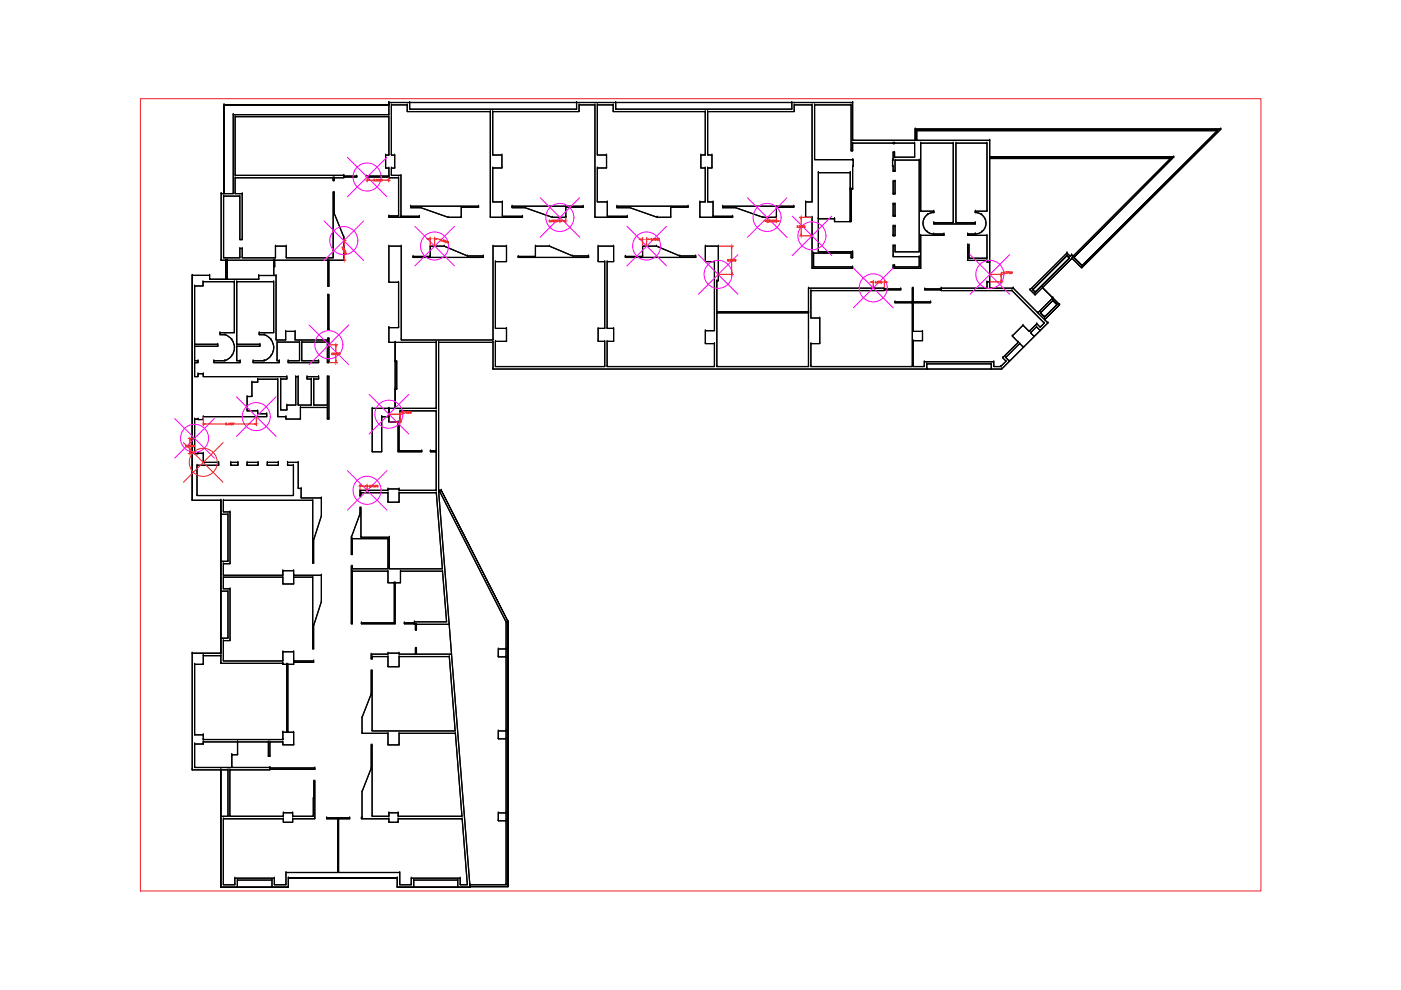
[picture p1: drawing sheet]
<svg xmlns="http://www.w3.org/2000/svg" width="297mm" height="210mm" viewBox="0 0 297 210" stroke-linecap="round" stroke-linejoin="round" font-family="sans-serif">
<!-- layer: 0 -->
<g fill="none" stroke="#000" stroke-width=".25">
<path d="M47.5 22.2h.1M49.5 24.3h.1M49.9 24.7h.1M49.9 37.2h.1M49.9 37.7h.1M70.6 38.3h.1M70.6 37.7h.1M70.9 37.7h.1M70.9 38.3h.1M72.9 37.2h.1M72.9 37.3h.1M72.9 37.5h.1"/>
<path d="M72.9 37.7h.1M75.6 37.3h.1M75.6 37.5h.1M77.7 37.5h.1M77.7 37.3h.1M81.8 35.6h.1M81.8 32.9h.1M82.5 24.3h-33v16.8M82.5 21.7h98.3zM82.5 22.2v2.1h-33v16.8h-2M82.5 22.2h-35v18.9v-18.9h35v-.5v2.6M82.5 37.7h.1"/>
<path d="M82.5 37.5h.1M82.5 37.3h.1M82.5 35.6h.1M82.5 32.9h.1M82.5 24.7h.1M82.5 24.3h.1M82.5 21.7h.1M82.5 22.2h.1M83 22.2h.1M83 32.9h.1M83 35.6h.1M83 37.2h.1"/>
<path d="M83.7 32.9h.1M83.7 35.6h.1M84.5 37.7h.1M85 37.2h.1M86.3 23.7h.1M86.3 22.2h.1M86.9 21.7v1.4h35.3v-1.4M86.9 23.1h.1M86.9 21.7h.1M104 23.7h.1M104.5 23.7h.1M104.5 32.9h.1"/>
<path d="M104.5 35.6h.1M106.4 32.9h.1M106.4 35.6h.1M122.2 23.1h.1M122.2 21.7h.1M122.8 22.2h.1M122.8 23.7h.1M126.1 22.2h.1M126.6 22.2h3.4v1.5h19.5v9.2h-.9v2.7h.9v7.2h-1.1v3.3h6.9v-.2h-4.1v-3.1h-1.2v-7.2h.9v-2.7h-.9v-9.2h18.4v-1.5h3.8v20.6h-1.4v3.3h1.4v10.8h8.6v-.3h-8.3v-2.9h8v1h.3v-1.3h-7.3M126.6 22.2v10.7h2v2.7h-2v7.2h2.2v3.1h4.2v.2h-6.9v-23.9h-3.3v1.5h-18.3v9.2h1.9v2.7h-1.9v7.2h2v3.1h4.3v.2h-6.8v-22.4h-17.7v-1.5h-3.3v10.7h.7v2.7h-.7v1.6h2v8.7h3.9v.2h-6.4v-.3h2v-8.1l-6.8-.2v-.2h4.8v-1.7h-.7v-2.7h.7v-8.2h-32.6v12.5h23v.1h2.7v.2l-4.7 .2v.6h-.3v-.6h-20.7v3.4h1.5v9.7h-.6v-9.2h-3.4v13.1h3.4v-2h.6v2h7v-2.5h2.3v2.5h9.9v-13.9h.3v4.4l2 5.1v4.9h-3.2v5.5h-.2v-5.5h-11.3v1.4h-.2M126.6 22.2h.1M126.6 32.9h.1"/>
<path d="M126.6 35.6h.1M128.6 32.9h.1M128.6 35.6h.1M130 22.2h.1M130 23.7h.1M130.5 21.7v1.4h37.4v-1.4M130.5 23.1h.1M130.5 21.7h.1M148.6 32.9h.1M148.6 35.6h.1M149.5 23.7h.1M149.5 32.9h.1"/>
<path d="M149.5 35.6h.1M150 35.6h.1M150 32.9h.1M150 23.7h.1M150.9 35.6h.1M150.9 32.9h.1M167.9 23.1h.1M167.9 21.7h.1M168.4 23.7h.1M168.4 22.2h.1M172.2 22.2h.1M172.7 33.9h.1"/>
<path d="M172.7 22.2h.1M173.5 36.6h6.8v3.5M173.5 36.6h.1M173.5 36.6v16.8M180.3 36.6v3.5h.5M180.3 36.6h-6.8v9.8M180.3 36.6h.1M180.5 22.2h.1M180.5 32h.1M180.8 29.8v-8.1v8.1M180.8 35.3h.1M180.8 33.9h.1"/>
<path d="M180.8 32h.1M180.8 30.3h.1M180.8 29.8h.1M180.8 21.7h.1M180.9 35.3h.1M180.9 33.9h.1M189.2 33.9h.1M189.2 35.3h.1M189.4 38.4h.4v2.7h-.4zM189.4 38.4h.1M189.4 30.3h.1M189.4 30.5h.1"/>
<path d="M189.4 32.3h.1M189.4 33.9h.1M189.4 35.3h.1M189.4 36.3h.1M189.7 30.5h.1M189.7 30.3h.1M189.7 33.3h.1M189.7 32.3h.1M189.8 38.4h.1M189.8 36.3h.1M189.8 33.9h.1M193.9 30.3h.1"/>
<path d="M193.9 33.3h.1M194 29.8h.4v-2.1v2.1M194 29.8h-13.2h29M194 29.8h.1M194 27.4h.1M194.4 29.8h15.4v3.5M194.4 27.7h63.7h-63.7M194.4 27.7h.1M194.4 29.8h.1M194.9 33.9h.1M195.2 30.3h.1M202.1 30.3h.1"/>
<path d="M202.7 30.3h.1M209.3 30.3h.1M209.8 33.6h38.4l-20.7 20.7-.3-.2-.3 .2-.7-.6-7.8 7.7 1.1 1.1M209.8 29.8v31.3M209.8 29.8h.1M209.8 33.6h.1M209.8 33.3h.1M209.8 33.3v.3M248.2 33.6h.1M248.8 33.3h-39h39M248.8 33.3h.1M258.1 27.7l-28.7 28.6 28.7-28.6"/>
<path d="M258.1 27.7h.1M258.8 27.4h.1M40.8 58.4h.1M43 59.7h.1M44.4 59.2h.1M44.4 58.4h.1M46.9 55.2h1v4v-4M46.9 41.1v14.1h11.1M46.9 41.1h.1M46.9 55.2h.1M46.9 41.1h2.6M47.4 41.6h.1"/>
<path d="M47.4 54.7h.1M47.5 41.1h-.6v14.1M47.5 41.1h.1M47.9 55.2h.3v4h-.3M47.9 59.2h-3.5v-.8h-3.6v47.7h6h-6v-47.7h3.6v.8h10.4M47.9 59.2h.1M47.9 55.2h.1M48.2 55.2h9.8v3.2h-3.2v.8h-6.6zM48.2 55.2h.1M48.2 59.2h.1M49.5 41.1h.1M49.7 59.7h.1"/>
<path d="M49.9 41.1h.1M50.2 59.7h.1M50.8 50.8h.1M50.8 41.6h.1M50.8 54.7h.1M50.8 52.7h.1M51.4 41.1h.1M51.4 50.8h.1M51.4 52.7h.1M51.4 54.7h.1M54.8 59.2v-.8h3.7v13.7h2.1v-1.8h2v1.8h6.9v-.3h.2v5.1h-.3v-4.4h-5.4v4h3.5v.4h-6.4v-.4h2.4v-4h-4.8v4h.5v.4h-5.5v-.4h2.3M54.8 58.4h.1"/>
<path d="M54.8 59.2h.1M58 59.7h.1M58 55.2v3.2M58 58.4h.5v13.7h2.1v-1.8h2v1.8h6.9v-.3h.2v5.1h-.3v-4.4h-5.4v4h3.5v.4h-6.4v-.4h2.4v-4h-4.8v4h.5v.4h-5.5v-.4h2.3M58 56.6h.1M58 55.2h.1M58 58.4h.1M58.2 55.2h.1M58.2 56.6h.1M58.4 54.7h.1M58.4 52.2h.1M58.5 58.4h.1"/>
<path d="M60.7 52.2h.1M60.7 54.7h.1M69.5 55.2h.1M69.7 55.2h.1M70.6 54.7h.1M70.6 40.8h.1M70.9 40.8h.1M70.9 45.2h.1M72.9 50.3h.1M72.9 55.2h.1M82.5 59.9h.1M82.5 52.2h.1"/>
<path d="M82.5 46.1h.1M82.5 45.8h.1M84.5 59.9h.1M84.5 45.8h.1M85 45.9h.1M85.1 52.2h.1M87.1 43.7h14.4v.2h-3.7v2.2h-2.8l-5.8-2.1h-2.1zM87.1 43.7h.1M87.1 44h.1M87.6 54.4h3.6v-2.2h3l4.9 2.1h3.4v.3h-14.9zM87.6 54.6h.1M87.6 54.4h.1"/>
<path d="M88.9 45.9h.1M88.9 46.1h.1M89.2 44h.1M91.2 52.2h.1M91.2 54.4h.1M94.2 52.2h.1M95 46.1h.1M97.8 46.1h.1M97.8 43.9h.1M99.1 54.3h.1M101.5 43.9h.1M101.5 43.7h.1"/>
<path d="M102.5 54.6h.1M102.5 54.3h.1M104 46.1h.1M104.5 42.8h.1M104.5 52.2h.1M105 55.5h.1M106.5 42.8h.1M106.5 45.9h.1M107.4 52.2h.1M107.4 55.5h.1M108.6 43.7h15v.2h-3.6v2.2h-2.9l-5.8-2.1h-2.7zM108.6 43.7h.1"/>
<path d="M108.6 44h.1M109.9 54.4h3.6v-2.2h3l4.9 2.1h3.4v.3h-14.9zM109.9 54.6h.1M109.9 54.4h.1M110.8 45.9h.1M110.8 46.1h.1M111.3 44h.1M113.5 54.4h.1M113.5 52.2h.1M116.5 52.2h.1M117.1 46.1h.1M120 46.1h.1"/>
<path d="M120 43.9h.1M121.4 54.3h.1M123.6 43.9h.1M123.6 43.7h.1M124.8 54.6h.1M124.8 54.3h.1M126.1 46.1h.1M126.6 42.8h.1M126.8 55.5h.1M126.8 52.2h.1M128.2 55.5h.1M128.7 55.5h.1"/>
<path d="M128.8 42.8h.1M128.8 45.9h.1M130.1 52.2h.1M130.1 55.5h.1M130.8 43.7h15.1v.2h-3.7v2.2h-2.9l-5.7-2.1h-2.8zM130.8 44h.1M130.8 43.7h.1M132.6 54.4h3.6v-2.2h3l4.9 2.1h3.4v.3h-14.9zM132.6 54.4h.1M132.6 54.6h.1M133 45.9h.1M133 46.1h.1"/>
<path d="M133.6 44h.1M136.2 54.4h.1M136.2 52.2h.1M139.2 52.2h.1M139.3 46.1h.1M142.2 46.1h.1M142.2 43.9h.1M144.1 54.3h.1M145.9 43.9h.1M145.9 43.7h.1M147.5 54.6h.1M147.5 54.3h.1"/>
<path d="M148.4 42.8h.1M148.4 46.1h.1M149.5 42.8h.1M149.5 55.5h.1M149.5 52.2h.1M150 42.8h.1M151.2 45.9h.1M151.2 42.8h.1M151.5 55.5h.1M152 59.5h.3v-7.3h-2.8v3.3h2v14.6h-2v2.7h2v4.9h-22.8v-5.3h1.4v-2.8h-1.4v-14.1h1.4v-3.3h-3.3v3.3h1.4v14.1h-1.4v2.8h1.4v5.3h-23.2v-5.3h2.4v-2.8h-2.4v-14.1h2.4v-3.3h-2.9v19.9h-19.4v-19.9h-2.6v7.7h2v9.6h-2v3.1M152 59.5v18.2h19.4M152 59.5h.1"/>
<path d="M152.3 52.2h.1M152.3 59.5h.1M153.2 43.7h15.1v.2h-3.7v2.2h-2.8l-5.8-2.1h-2.8zM153.2 43.7h.1M153.2 44h.1M155.3 46.1h.1M155.3 45.9h.1M156 44h.1M161.8 46.1h.1M164.6 43.9h.1M164.6 46.1h.1M168.3 43.9h.1"/>
<path d="M168.3 43.7h.1M170.8 42.8h.1M170.8 46.1h.1M172.2 42.8h.1M172.2 46.1h.1M172.2 56.9h.1M172.5 56.6h.1M172.5 53.7h.1M173.5 46.4v7h7.3v1.3h-.3v-1h-8v2.9h8.3v.3h-8.6v-10.8h-1.4v-3.3h1.4v-20.6h-3.8v1.5h-18.4v9.2h.9v2.7h-.9v7.2h1.2v3.1h4.1v.2h-6.9v-3.3h1.1v-7.2h-.9v-2.7h.9v-9.2h-19.5v-1.5h-3.4v10.7h2v2.7h-2v7.2h2.2v3.1h4.2v.2h-6.9v-23.9h-3.3v1.5h-18.3v9.2h1.9v2.7h-1.9v7.2h2v3.1h4.3v.2h-6.8v-22.4h-17.7v-1.5h-3.3v10.7h.7v2.7h-.7v1.6h2v8.7h3.9v.2h-6.4v-.3h2v-8.1l-6.8-.2v-.2h4.8v-1.7h-.7v-2.7h.7v-8.2h-32.6v12.5h23v.1h2.7v.2l-4.7 .2v.6h-.3v-.6h-20.7v3.4h1.5v9.7h-.6v-9.2h-3.4v13.1h3.4v-2h.6v2h7v-2.5h2.3v2.5h9.9v-13.9h.3v4.4l2 5.1v4.9h-3.2v5.5h-.2v-5.5h-11.3v1.4h-.2M173.5 46.4h3.4v.6v-.6zM173.5 46.4h.1M173.5 53.4h.1"/>
<path d="M176.9 46.4h.1M176.9 47h.1M180.3 40.1h.2v6.9h-.2M180.3 47h-3.4h3.4M180.3 47h.2v-6.9h.3l.1-6.2h-8.2v-11.7h7.8v9.8h.3v-1.7h13.1v3h-4.2v-1h-.3l-.2 3h.2v1h.4v-2.4h5.1v19.5h-5.1v-1.3h-.4v2.3h5.5v2.2h-5.2v-.3h-.3v.6h5.8v-7h4.9v-.3h-2.1M180.3 40.1v6.9v-6.9M180.3 40.1h.1M180.3 47h.1M180.5 53.7h.1M180.5 54.7h.1M180.5 47h.1M180.5 40.1h.1"/>
<path d="M180.8 40.1l.1-6.2h-8.2v-11.7h7.8v9.8h.3v-1.7h13.1v3h-4.2v-1h-.3l-.2 3h.2v1h.4v-2.4h5.1v19.5h-5.1v-1.3h-.4v2.3h5.5v2.2h-5.2v-.3h-.3v.6h5.8v-7h4.9v-.3h-2.1M180.8 56.9h.1M180.8 56.6h.1M180.8 54.7h.1M180.8 53.4h.1M180.8 40.1h.1M189.4 43.2h.4v2.6h-.4zM189.4 47.9h.4v2.1h-.4zM189.4 41.1h.1M189.4 43.2h.1M189.4 45.8h.1M189.4 52.1h.1"/>
<path d="M189.4 54.4h.1M189.4 56.3h.1M189.4 56.9h.1M189.4 50h.1M189.4 47.9h.1M189.7 56.6h.1M189.7 56.3h.1M189.8 41.1h.1M189.8 45.8h.1M189.8 43.2h.1M189.8 53.4h.1M189.8 52.1h.1"/>
<path d="M189.8 50h.1M189.8 47.9h.1M194.9 53.4h.1M194.9 54.4h.1M194.9 56.6h.1M195.2 56.9h.1M195.2 49.9h.1M195.2 44.8h.1M195.8 46.6h.1M195.8 48h.1M196.6 45.5h.1M196.6 49.2h.1"/>
<path d="M198 45.1a2.28 2.28 0 0 0-2.3 2.2 2.28 2.28 0 0 0 2.3 2.3M198 45.1h.1M198 45.1v-.3h-2.8v-14.5h6.9v16.9h-4.1v.3h8.8v-.3h-4.1v-16.9h6.6v14.5h-2.5v.3M198 49.6h.1M198 44.8h.1M198 47.2h.1M198 47.5h.1M200.1 49.9h.1M200.1 49.6h.1M202.1 47.2h.1M202.7 47.2h.1M205.2 49.6h.1"/>
<path d="M205.2 49.9h.1M205.2 51.9h.1M205.2 55.2h.1M205.5 54.8h.1M205.5 51.9h.1M206.8 45.1a2.28 2.28 0 0 1 2.2 2.2 2.28 2.28 0 0 1-2.2 2.3M206.8 49.6h.1M206.8 49.6h-1.6v.3h4.1v4.9h-3.8v-2.9h-.3v3.3h4.1v.4h.5M206.8 47.5h.1M206.8 47.2h.1M206.8 44.8h.1M206.8 45.1h.1"/>
<path d="M208.1 49.2h.1M208.1 45.5h.1M208.9 48h.1M208.9 46.6h.1M209.3 59.8v1.3h-9.8v.1h-3.4v.3h3.4v.1h15.1l6.8 6.9-.9 .9-.7-.8-1.6 1.7-1.3-1.3-2.3 2.2 1.3 1.4-3.3 3.3 .7 .7-1.1 1.1h-1.5v-1h-14.7v1h-2.4v-5.5h2v-1.9h-2v-6.1h3.7v-.2h-3.7v-2.9h-.2v2.9h-3.7v.2h3.7v13.5h-21.5v-4.9h1.9v-5.4h-1.9v-5.8h15.6v-.1h3.5v-.3h-3.5v-.1h-16.1v5h-19.4v-6.6h.3v-7.3h-2.8v3.3h2v14.6h-2v2.7h2v4.9h-22.8v-5.3h1.4v-2.8h-1.4v-14.1h1.4v-3.3h-3.3v3.3h1.4v14.1h-1.4v2.8h1.4v5.3h-23.2v-5.3h2.4v-2.8h-2.4v-14.1h2.4v-3.3h-2.9v19.9h-19.4v-19.9h-2.6v7.7h2v9.6h-2v3.1h1.3M209.3 59.8h.1M209.3 44.8h.1M209.3 49.9h.1M209.3 54.8h.1M209.3 55.2h.1M209.3 55.6h.1M209.3 59.8h.5"/>
<path d="M209.8 59.8h-.5v1.3h-9.8v.1h-3.4v.3h3.4v.1h15.1l6.8 6.9-.9 .9-.7-.8-1.6 1.7-1.3-1.3-2.3 2.2 1.3 1.4-3.3 3.3 .7 .7-1.1 1.1h-1.5v-1h-14.7v1h-2.4v-5.5h2v-1.9h-2v-6.1h3.7v-.2h-3.7v-2.9h-.2v2.9h-3.7v.2h3.7v13.5h-21.5v-4.9h1.9v-5.4h-1.9v-5.8h15.6v-.1h3.5v-.3h-3.5v-.1h-16.1M209.8 59.8h.1M209.8 55.6h.1M226.2 54.2l.5 .5-.5-.5M226.2 53.7h.1M226.2 54.2h.1M226.7 54.7l-7.2 7.2 7.2-7.2M226.7 54.7h.1M226.9 54.3h.1M227.2 54.1h.1M227.3 54.7h.1M227.5 54.3h.1"/>
<path d="M227.7 54.6l21.1-21.3-21.1 21.3M227.7 54.6h.1M229.3 56.8h.1M229.4 56.3l-1.7-1.7 1.7 1.7M229.4 56.3h.1M41.3 79.9h.1M41.3 76.9h.1M41.3 76.5h.1M41.3 73.4h.1M41.3 73h.1M41.3 60.6h.1M42 79.2h.1"/>
<path d="M42 79.9h.1M42 76.9h.1M42 76.5h.1M43 60.6h.1M43.1 79.9h.1M43.1 79.2h.1M45.3 76.5h.1M45.3 76.9h.1M46.2 73.4h.1M46.2 73h.1M46.6 70.5h.1M46.6 71h.1"/>
<path d="M47.7 70.9a2.89 2.89 0 0 1 2 2.8 2.89 2.89 0 0 1-2 2.8M47.7 71h-1.1v-.5h3.1v-10.8h-6.7v.9h-1.7v12.4h4.9v.4h-4.9v3.1h.7v.4h-.7v3h.7v-.7h1.1v.7h17.7v.5h-1.3v6.5h1.3v-1h1.9v-6h.5v6h2.8v-5.5h-.9v-.5h2.4v.5h-1v5.5h2.9v-6h.3v9h-.3v-2.5h-5.7v2.5h-3.1v-.6h-1.7v-7.9h-4.3v.6h-1.2v3.1h-1v3h2.2v.6h1.9v.6h-13.4v.7l-1.8-.1v7.3l1.8-.1v1.9h3.3v.7h-4.6v6.4h20.4v-6.4h-1.2v-.7h2.2v5.6h.6v2h4.3v3.8l-1.6 5.1v4.9h-.2v-13.3h-18.9v2.4h1.4v11h-1.4v2.5h12.6v-1h2.3v1h5.8M47.7 76.5h.1M47.7 71h-1.1v-.5h3.1v-10.8h-6.7v.9h-1.7v12.4h4.9v.4h-4.9v3.1h.7v.4h-.7v3h.7v-.7h1.1v.7h17.7v.5h-1.3v6.5h1.3v-1h1.9v-6h.5v6h2.8v-5.5h-.9v-.5h2.4v.5h-1v5.5h2.9v-6h.3v9h-.3v-2.5h-5.7v2.5h-3.1v-.6h-1.7v-7.9h-4.3v.6h-1.2v3.1h-1v3h2.2v.6h1.9v.6h-13.4v.7l-1.8-.1v7.3l1.8-.1v1.9h3.3v.7h-4.6v6.4h20.4v-6.4h-1.2v-.7h2.2v5.6h.6v2h4.3v3.8l-1.6 5.1v4.9h-.2v-13.3h-18.9v2.4h1.4v11h-1.4v2.5h12.6v-1h2.3v1h5.8v5.5l-1.6 5.2v4.9h-.2v-15.2h-4v1.4h-2.3v-1.4h-12.6v2.4h1.4v11h-1.4v4.3h12.6v-1.9h2.3v1.9h4.2v.3h-4.2v.5h-1.3v14.4h1.3v2.6h-2.3v-.6h-2.8v3.1h-.3v-3.1h-6.5M47.7 71h.1M49.2 75.4h.1M49.2 72h.1M49.7 70.5h.1M49.7 73.7h.1M50.2 76.5h.1M50.2 73.4h.1M50.2 73h.1"/>
<path d="M50.9 76.9h.1M50.9 76.5h.1M53.7 76.5h.1M53.7 76.9h.1M55 70.5h.1M55 71h.1M55.1 73.4h.1M55.1 73h.1M56 70.9a2.89 2.89 0 0 1 2 2.8 2.89 2.89 0 0 1-2 2.8M56 71h-1v-.5h3v-10.8h-7.8v13.3h4.9v.4h-4.9v3.1h.7v.4h-5.6v-.4h2.4M56 76.5h.1M56 71h.1"/>
<path d="M57.5 75.4h.1M57.5 72h.1M58 70.5h.1M58 73.7h.1M58.5 72.1h.1M58.7 76.5h.1M58.7 72.5h.1M59.2 76.9h.1M59.2 76.5h.1M60.6 70.3h.1M60.6 72.1h.1M60.8 79.9h.1"/>
<path d="M61.1 76.5h.1M61.1 76.9h.1M62.6 72.1h.1M62.6 70.3h.1M62.7 79.9h.1M63.2 79.9h.1M63.5 72.5h.1M63.5 76.5h.1M64 76.5h.1M64 72.5h.1M65.1 79.9h.1M67.5 79.9h.1"/>
<path d="M67.5 76.9h.1M67.5 76.5h.1M69.4 79.9h.1M69.4 72.5h.1M69.4 76.9h.1M69.5 62.6h.2v7.3h-.2zM69.5 62.6h.1M69.5 69.9h.1M69.5 60.7h.1M69.5 71.8h.1M69.5 72.1h.1M69.7 69.9h.1"/>
<path d="M69.7 62.6h.1M69.7 60.7h.1M69.7 79.9h.1M69.7 76.9h.1M69.7 71.8h.1M82.5 69.5h.1M82.5 72.6h.1M82.5 72.6h10M83.8 76.7v-4.1v4.1M83.8 76.7h.3v5.8h-.3h.3v-5.8zM83.8 72.6h8.7v14M83.8 72.6h.1"/>
<path d="M83.8 76.7h.1M83.8 76.7v5.8M84.1 76.7h.1M84.5 69.5h.1M85.1 72.1h.1M92.5 72.6v14h-13.6M92.5 72.6h.1M93 72.6h11.5v5.6M93 72.6h.1M93 72.6v31.5M104.5 72.6v5.6h107.9M104.5 72.6h-11.5v31.4"/>
<path d="M104.5 72.1h.1M104.5 72.6h.1M104.5 78.2h.1M105 69.6h.1M105 72.4h.1M105 77.7h.1M107.4 69.6h.1M107.4 72.4h.1M126.8 72.4h.1M126.8 69.6h.1M128.2 77.7h.1M128.2 72.4h.1"/>
<path d="M128.2 69.6h.1M128.7 69.6h.1M128.7 72.4h.1M128.7 77.7h.1M130.1 69.6h.1M130.1 72.4h.1M149.5 72.8h.1M149.5 70.1h.1M151.5 77.7h.1M151.5 72.8h.1M151.5 70.1h.1M152 66.3v-.2h19.4v.2"/>
<path d="M152 66.3h19.4h-19.4v11.4M152 77.7h.1M152 66.3h.1M152 66.1h.1M171.4 66.3v11.4h-19.4M171.4 66.3h.1M171.4 61.1h.1M171.4 77.7h.1M171.4 66.1h.1M171.4 61.1v16.6M171.9 61.6h.1M171.9 67.4h.1"/>
<path d="M171.9 72.8h.1M171.9 77.7h.1M173.8 67.4h.1M173.8 72.8h.1M187.5 61.1h.1M187.5 61.2h.1M187.5 61.5h.1M187.5 61.6h.1M189.7 64.2h.1M189.7 64h.1M191 61.2h.1M191 61.5h.1"/>
<path d="M193.4 77.7h.1M193.4 64.2h.1M193.4 64h.1M193.4 61.1h.1M193.6 61.1h.1M193.6 64h.1M193.6 64.2h.1M193.6 70.3h.1M193.6 72.2h.1M193.6 77.7h.1M195.6 70.3h.1M195.6 72.2h.1"/>
<path d="M196 77.7h.1M196 76.7h.1M196.1 61.5h.1M196.1 61.2h.1M196.5 78.2v-1.1h13.7v1.1M196.5 78.2h.1M196.5 77.1h.1M197.3 64h.1M197.3 64.2h.1M199.5 61.6h.1M199.5 61.5h.1M199.5 61.2h.1"/>
<path d="M199.5 61.1h.1M209.3 61.1h.1M209.8 61.1h.1M209.8 61.1h5M210.2 77.1h.1M210.2 78.2h.1M210.7 76.7h.1M210.7 77.7h.1M212.2 77.7h.1M212.4 78.2h.1M212.6 75.9h.1M213.2 75.8h.1"/>
<path d="M213.3 76.6h.1M214 76.6h.1M214.6 61.6h.1M214.6 71.2h.1M214.8 61.1l7.4 7.4-9.8 9.7M214.8 61.1h.1M215.9 72.6h.1M216.2 72.8h.1M216.9 69h.1M217 73.6l-.8-.8-3 3 .8 .8M217 73.6h.1M218.2 70.3h.1"/>
<path d="M218.4 61.4h.1M218.5 70.6h.1M219 61.4l7.2-7.2-7.2 7.2M219 61.4h.1M219.3 71.3h.1M219.5 61.9l-.5-.5 .5 .5M219.5 62.5h.1M219.5 61.9h.1M219.8 69.3h.1M219.8 68.6h.1M220 66.3h.1M220.5 70.1l-.7-.8-1.3 1.3 .8 .7"/>
<path d="M220.5 70.1h.1M220.5 69.4h.1M220.6 66.3l2.6-2.6-2.6 2.6M220.6 66.3h.1M221 61l-1.5 1.5-1.1-1.1 7.8-7.7 .7 .6 .3-.2 .3 .2 20.7-20.7h-38.4v27.5h5l5.2 5.2 3.2-3.1M221 61l3.6 3.6zM221 61l6.3-6.3 2 2.1 29.5-29.4h-64.8v2.4v-2.4h64.8l-29.5 29.4-2-2.1-7.8 7.8M221 61h.1M221.4 68.5h.1M221.5 67.2l-.9-.9 .9 .9M221.5 67.8l3.1-3.2-3.1 3.2 .7 .7M221.5 67.8h.1"/>
<path d="M221.5 67.2h.1M222.2 68.5l-9.8 9.7h-107.9M222.2 68.5h.1M223.2 63.7l.9 .9-.9-.9M223.2 63.2l-3.2 3.1 1.5 1.5M223.2 63.2h.1M223.2 63.7h.1M224.1 64.6l-2.6 2.6 2.6-2.6M224.1 64.6h.1M224.6 64.6h.1M41.3 96.2h.1M41.3 88.9h.1"/>
<path d="M41.8 98.7h.1M42 96.1h.1M42 96.2h.1M42 88.9h.1M42 89h.1M43.1 98h.1M43.1 96.1h.1M43.1 89h.1M43.1 88.3h.1M46.4 98.7h.1M46.4 98h.1M48.9 98h1.5v.7h-1.5z"/>
<path d="M48.9 98.7h.1M48.9 98h.1M50.4 98.7h.1M50.4 98h.1M52.4 98h2.3v.7h-2.3zM52.4 98.7h.1M52.4 98h.1M52.4 87.1h.1M52.4 84.1h.1M53.4 84.1h.1M53.4 81h.1M54.6 87.7h.1"/>
<path d="M54.6 87.1h.1M54.6 81h.1M54.6 80.4h.1M54.7 98.7h.1M54.7 98h.1M56.5 88.3h.1M56.5 87.7h.1M56.7 98h2.3v.7h-2.3zM56.7 98h.1M56.7 98.7h.1M58.9 80.4h.1M58.9 88.3h.1"/>
<path d="M59 98h.1M59 98.7h.1M59.5 86.9h.1M59.5 80.4h.1M60.6 88.3h.1M60.6 88.9h.1M60.8 85.9h.1M60.8 86.9h.1M60.8 80.4h.1M61 98h.1M61 98.7h.1M62.2 98.7h.1"/>
<path d="M62.7 85.9h.1M63.2 85.9h.1M63.2 98h.1M63.7 88.9h.1M63.7 86.4h.1M65.1 80.4h.1M66 80.4h.1M66 85.9h.1M66.5 85.9h.1M66.5 80.4h.1M67.5 80.4h.1M69.4 86.4h.1"/>
<path d="M69.4 88.9h.1M69.4 85.9h.1M69.7 88.9h.1M78.9 86.6v9.2h2v-7.4h1.6M78.9 95.8h.1M78.9 86.6h.1M80.9 88.4h.1M80.9 95.8h.1M82.5 88.4v-1.8v2.9h1.9v6.3h5v-.2h-4.8v-6.1h.2v-2.4h7.7v8.5h-1.2v.2h1.2v8.2h-7.9v-.3h-2.3v.3h-6v1.2h.2v-.7h5.8v2h2.3v-2h7.9l1.3 16.1h-11.2v-6.7h-6.1v-6.2h-.2v1.2l-1.8 5v3.7h.2v-3.4h7.6v6.4h-7.6v-.5h-.2v12.2h.2v-11.2h7.6v2.5h1.3v8.5h-7v.2h7.2v-8.7h1.1v-2.5h8.9l.9 10.7h-6.8v.3h-2.2v.2l2.4 .1v1.2h.2v-1.2h6.9M82.5 88.4h.1M82.5 86.6h.1M82.5 89.5h.1"/>
<path d="M83.8 82.5v4.1v-4.1M83.8 86.6h-4.9v9.2h2v-7.4h1.6v1.1h1.9v6.3h5v-.2h-4.8v-6.1h.2v-2.4h7.7v8.5h-1.2v.2h1.2v8.2h-7.9v-.3h-2.3v.3h-6v1.2h.2v-.7h5.8v2h2.3v-2h7.9l1.3 16.1h-11.2v-6.7h-6.1v-6.2h-.2v1.2l-1.8 5v3.7h.2v-3.4h7.6v6.4h-7.6v-.5h-.2v12.2h.2v-11.2h7.6v2.5h1.3v8.5h-7v.2h7.2v-8.7h1.1v-2.5h8.9l.9 10.7h-6.8v.3h-2.2v.2l2.4 .1v1.2h.2v-1.2h6.9M83.8 82.5h.1M83.8 86.6h.1M83.8 86.6h8.7M84.1 82.5h.1M84.4 89.5h.1M84.4 95.8h.1M84.6 95.6h.1M84.6 89.5h.1M84.8 89.5h.1M84.8 87.1h.1"/>
<path d="M89.4 95.8h.1M89.4 95.6h.1M91.3 95.6h.1M91.3 95.8h.1M92.5 87.1h.1M92.5 95.6h.1M92.5 95.8h.1M92.5 86.6h.1M40.8 106.1h.1M41.8 105.1h.1M46.8 109h1.5v10h-1.5M46.8 106.1v32.4z"/>
<path d="M46.8 109h.1M46.8 119h.1M46.8 106.1h.1M47.4 119.5h.1M47.4 108.5h.1M47.4 106.1h.1M48.3 109h.1M48.3 119h.1M48.8 119.5h.1M48.8 108.5h.1M62.2 105.1h.1M63.2 103.6h.1"/>
<path d="M63.8 105.6h.1M63.8 103.6h.1M66.3 106.1h.1M66.3 119.4h.1M66.5 119.4h.1M66.5 114.5h.1M68.1 109.4h.1M68.1 105.6h.1M74.5 113.9h.1M74.5 117.6h.1M74.7 117.6h.1M74.7 114.2h.1"/>
<path d="M76.3 104h.1M76.3 105.2h.1M76.3 107.7h.1M76.3 108.9h.1M76.5 105.2h.1M76.5 104.5h.1M76.5 113.9h.1M76.5 107.7h.1M82.3 103.7h.1M82.3 104h.1M82.3 104.5h.1M82.3 106.5h.1"/>
<path d="M82.3 114.2h.1M82.6 113.9h.1M84.6 104h.1M84.6 103.7h.1M84.6 106.5h.1M84.6 104.5h.1M92.5 104h.1M92.5 104.5h.1M93 104v.4h.3l14 27.5M93 104.1l6.7 84-.1-.1M93 104h.6l14.1 27.8v56.2h-8.1h8.1v-56.2l-14.1-27.8zM93 104.1h.1"/>
<path d="M93 104h.1M93 104.4h.3l14 27.5v5.7h-1.7v1.7h1.7v15.7h-1.7v1.6h1.7v15.8h-1.7v1.6h1.7v13.6h-7.7zM93 104.4h.1M93.3 104.4h.1M93.6 104h.1M40.8 138.5v24.7h7.5M40.8 138.5h6h-6v24.7M40.8 138.5h.1M43.1 139h3.7v1.6M43.1 139v1.9h-1.8M43.1 139h.1M46.8 125.3h1.5v10h-1.5"/>
<path d="M46.8 139v1.6h13.2M46.8 139h-3.7v1.9M46.8 125.3h.1M46.8 135.3h.1M46.8 138.5h.1M46.8 139h.1M47.4 122h.1M47.4 122.4h.1M47.4 124.8h.1M47.4 135.8h.1M48.3 125.3h.1M48.3 135.3h.1"/>
<path d="M48.8 124.8h.1M48.8 135.8h.1M60 121h.1M60 122h.1M60 123.8h.1M60 122.4h.1M60 138.2h.1M62.3 122h.1M62.3 121h.1M62.3 122.4h.1M62.3 123.8h.1M62.3 138.2h.1"/>
<path d="M66.3 137.6h.1M66.3 122.4h.1M66.5 132.7h.1M66.5 137.6h.1M68.1 122v5.5l-1.6 5.2v4.9h-.2v-15.2h-4v1.4h-2.3v-1.4h-12.6v2.4h1.4v11h-1.4v4.3h12.6v-1.9h2.3v1.9h4.2v.3h-4.2v.5M68.1 122h.1M68.1 127.5h.1M74.5 120.1h.1M74.5 132.3h.1M74.7 120.6h.1M74.7 120.1h.1M74.7 132.3h.1"/>
<path d="M74.7 121.1h.1M76.6 132.1h.1M76.6 132.3h.1M78.7 139.7h.1M78.7 138.7h.1M78.9 139.2h.1M78.9 139.7h.1M82.3 120.6h.1M82.3 121.1h.1M82.3 123.6h.1M82.3 139.2h.1M82.3 138.7h.1"/>
<path d="M82.3 138.5h.1M82.6 120.6h.1M83.6 123.6h.1M83.6 132.1h.1M83.8 132.3h.1M83.8 123.6h.1M84.6 139.2h.1M84.6 138.5h.1M84.6 138.7h.1M84.9 123.6h.1M84.9 121.1h.1M85.7 132.1h.1"/>
<path d="M85.7 132.3h.1M87.9 131.8h.1M87.9 132.1h.1M87.9 132.3h.1M87.9 132.4h.1M88.1 132.4h.1M88.1 133.6h.1M88.1 138.7h.1M88.1 137.5h.1M88.3 133.6h.1M88.3 132.4h.1M88.3 137.5h.1"/>
<path d="M88.3 138.7h.1M93.8 120.6h.1M93.8 121.1h.1M94.7 131.8h.1M95.2 132.4h.1M95.3 139.2h.1M95.7 138.7h-7.4v-1.2h-.2v1.2h-3.5v-.2h-2.3v.2h-3.6v1h.2v-.5h3.4v2.2h2.3v-2.2h10.7l1.2 15.8h-17.6v-12.8h-.2v4.9l-1.9 5v3.4h5.5v2.4h2.3v-2.4h11.9l1.4 17.6h-13.5v-.8h-1.9v.8h-3.6v-15.1h-.2v4.9l-1.9 5v5.5h-.2v.2h5.9v.7h1.9v-.7h13.6l1.1 14h-1.5v-1.4h-10.4v1.4h-2.4v-2.6h-13v-11.4h2.3v-.2h-4.9v.2h2.4v11.4h-11v2.6h-2.4v-1.4h-8.4v1.4h-2.4v-14h12.7v.7h1.9v-.7h4.7v-8h-.2l-.1 7.5h-4.4v-.8h-1.9v.8h-11.4v-9.9l18-.1v-.3l-9.5-.1M95.7 138.7h-7.4v-1.2h-.2v1.2h-3.5v-.2h-2.3v.2h-3.6v1h.2v-.5h3.4v2.2h2.3v-2.2h10.7l1.2 15.8h-17.6v-12.8h-.2v4.9l-1.9 5v3.4h5.5v2.4h2.3v-2.4h11.9l1.4 17.6h-13.5v-.8h-1.9v.8h-3.6v-15.1h-.2v4.9l-1.9 5v5.5h-.2v.2h5.9v.7h1.9v-.7h13.6l1.1 14h-1.5v-1.4h-10.4v1.4h-2.4v-2.6h-13v-11.4h2.3v-.2h-4.9v.2h2.4v11.4h-11v2.6h-2.4v-1.4h-8.4v1.4h-2.4v-14h12.7v.7h1.9v-.7h4.7v-8h-.2l-.1 7.5h-4.4v-.8h-1.9v.8h-11.4v-9.9l18-.1v-.3l-17.6-.1M95.7 138.7h.1M105.6 137.6h1.7v1.7h-1.7zM105.6 139.3h.1M105.6 137.6h.1"/>
<path d="M107.3 139.3v15.7M107.3 139.3h.1M107.3 137.6h.1M107.3 131.9h.1M107.3 131.9v7.4M107.7 131.8h.1M41.3 157.7v5h7.8M41.3 140.9v14.9h1.8M41.3 155.8h1.8v1M41.3 157.7h.1M41.3 155.8h.1M41.3 140.9h.1"/>
<path d="M43.1 157.3h7.3v2.7h-1.3v2.7v-2.7h1.3v-2.7M43.1 157.3v.4h-1.8M43.1 157.7h-1.8v5M43.1 140.9h-1.8v14.9M43.1 155.8v1h16.9M43.1 157.7h.1M43.1 157.3h.1M43.1 156.8h.1M43.1 155.8h.1M43.1 140.9h.1M46.8 140.6h13.2v.3M46.8 140.6h.1"/>
<path d="M47.4 140.1h.1M50.4 157.3h.1M56.9 157.3h-13.8v.4M56.9 157.3h.1M57.2 157.3h.1M60 140.9h.8v14.4v-14.4M60 140.6v.3h2.3M60 155.3v1.5h-16.9M60 140.1h.1M60 157.9h.1M60 157.3h.1M60 155.3h.1"/>
<path d="M60 156.8h.1M60 140.6h.1M60 140.9h.1M60 155.3h2.3M60.8 140.9h.2v14.4h-.2M60.8 155.3h-.8v1.5M60.8 155.3h.1M60.8 140.9h.1M61 155.3h.1M61 140.9h.1M62.3 155.3v2.6h-2.3v-.6h-2.8v3.1h-.3v-3.1M62.3 140.1h.1"/>
<path d="M62.3 140.4h.1M62.3 140.9h.1M62.3 157.9h.1M62.3 155.3h.1M66.5 140.1h.1M66.5 140.4h.1M76.8 155.5h.1M76.8 152.1h.1M78.7 158h.1M78.7 147.1h.1M78.7 142.2h.1M78.9 158h.1"/>
<path d="M78.9 142.2h.1M78.9 155h.1M82.3 157.9h.1M82.3 155.5h.1M82.3 141.4h.1M84.6 155.5h.1M84.6 157.9h.1M84.6 141.4h.1M96.5 155h.1M96.5 155.5h.1M105.6 155h1.7v1.6h-1.7zM105.6 156.6h.1"/>
<path d="M105.6 155h.1M107.3 156.6h.1M107.3 155h.1M107.3 155v19M40.8 163.2h.1M40.8 163.2h6M41.3 162.7h.1M41.3 162.7h15.9M46.8 163.2h1.5v9.9h-1.5M46.8 163.2v24.9zM46.8 173.1h.1M46.8 163.2h.1"/>
<path d="M47.4 173.6h.1M48.3 163.2v9.9h-1.5M48.3 173.1h.1M48.3 163.2h.1M48.7 163.2h.1M48.7 173.1h.1M49.1 162.7h.1M49.1 160h.1M50.4 160h.1M56.9 160.4h.1M57.2 160.4h.1M57.2 162.8h.1"/>
<path d="M57.2 162.7h.1M57.2 163.1h.1M57.2 163.2h.1M60.1 173.1h.1M60.1 172.3h.1M60.1 174.3h.1M60.1 173.6h.1M62 172.3h.1M62 173.1h.1M62 173.6h.1M62 174.3h.1M66.4 173.1h.1"/>
<path d="M66.4 169.2h.1M66.5 169.2h.1M66.5 165.6h.1M66.7 162.8h.1M66.7 163.1h.1M66.7 165.6h.1M66.7 173.6h.1M69.2 173.6h.1M69.2 173.4h.1M71.6 173.6h.1M71.8 173.6h.1M74.1 173.4h.1"/>
<path d="M74.1 173.6h.1M76.6 173.6h.1M76.6 173.4h.1M76.8 173.4h.1M76.8 167.9h.1M78.7 162.9h.1M78.9 173.1h.1M82.5 174.3h.1M82.5 173.6h.1M82.5 173.1h.1M82.5 172.3h.1M84.4 173.6h.1"/>
<path d="M84.4 174.3h.1M84.4 172.3h.1M84.4 173.1h.1M97.9 173.1h.1M98 173.6h.1M105.6 172.4h1.7v1.6h-1.7zM105.6 174h.1M105.6 172.4h.1M107.3 174v13.6M107.3 174h.1M107.3 172.4h.1M46.8 188.1h14.3z"/>
<path d="M46.8 188.1h.1M47.4 187.6h.1M49.8 187.6h.1M49.8 186.2h.1M50.3 188.1v-1.5h7.4v1.5M50.3 186.6h.1M50.3 188.1h.1M57.7 186.6h.1M57.7 188.1h.1M58.2 186.2h.1M58.2 187.6h.1M60.6 187.6h.1"/>
<path d="M60.6 185h.1M61.1 186.2h23.1v1.9v-1.9h-23.1v1.9zM61.1 188.1h.1M61.1 186.2h.1M71.6 185h.1M71.8 185h.1M84.2 188.1h15.5zM84.2 186.2h.1M84.2 188.1h.1M84.8 185h.1M84.8 187.6h.1M87.2 187.6h.1"/>
<path d="M87.2 186.2h.1M87.7 188.1v-1.5h9.4v1.5M87.7 186.6h.1M87.7 188.1h.1M97.1 186.6h.1M97.1 188.1h.1M97.6 186.2h.1M97.6 187.6h.1M99.1 187.6h.1M99.6 187.6h.1M99.6 187.6h7.7M99.6 187.6v.4"/>
<path d="M99.6 188h.1M99.7 188.1h.1M107.3 187.6h.1M107.7 188h.1"/>
</g>
<g fill="none" stroke="#f0f" stroke-width=".21">
<path d="M73.6 33.3l8.4 8.4M82 33.3l-8.4 8.4M68.7 46.8l8.4 8.4M77.1 46.8l-8.4 8.4M88 48l8.4 8.4M96.4 48l-8.4 8.4M114.5 41.9l8.4 8.4M122.9 41.9l-8.4 8.4M132.9 48l8.4 8.4M141.3 48l-8.4 8.4M148.1 54l8.3 8.4M156.4 54l-8.3 8.4"/>
<path d="M158.5 41.9l8.4 8.4M166.9 41.9l-8.4 8.4M168 45.8l8.4 8.4M176.4 45.8l-8.4 8.4M180.9 56.8l8.4 8.4M189.3 56.8l-8.4 8.4M205.7 54l8.4 8.4M214.1 54l-8.4 8.4M65.5 68.9l8.4 8.4M73.9 68.9l-8.4 8.4M37 88.7l8.5 8.4M45.5 88.7l-8.5 8.4"/>
<path d="M50.1 84.1l8.4 8.4M58.5 84.1l-8.4 8.4M73.6 99.8l8.4 8.4M78.3 83.6l8.4 8.4M82 99.8l-8.4 8.4M86.7 83.6l-8.4 8.4"/>
<circle cx="77.8" cy="37.5" r="2.97"/>
<circle cx="72.9" cy="51" r="2.97"/>
<circle cx="92.1" cy="52.2" r="2.97"/>
<circle cx="118.7" cy="46.1" r="2.97"/>
<circle cx="137.1" cy="52.2" r="2.97"/>
<circle cx="152.2" cy="58.2" r="2.97"/>
<circle cx="162.6" cy="46.1" r="2.97"/>
<circle cx="172.1" cy="50" r="2.97"/>
<circle cx="209.9" cy="58.2" r="2.97"/>
<circle cx="69.7" cy="73.1" r="2.97"/>
<circle cx="185.1" cy="61" r="2.97"/>
<circle cx="41.3" cy="92.9" r="2.97"/>
<circle cx="54.3" cy="88.3" r="2.97"/>
<circle cx="82.4" cy="87.8" r="2.97"/>
<circle cx="77.8" cy="104" r="2.97"/>
</g>
<g fill="none" stroke="#ed1f24" stroke-width=".21">
<path d="M29.8 20.9h237.5v168h-237.5zM38.9 93.8l8.4 8.4M47.3 93.8l-8.4 8.4"/>
<circle cx="43.1" cy="98" r="2.97"/>
</g>
<g fill="none" stroke="#ed1f24" stroke-width=".25">
<path d="M77.8 37.7v.9M78.2 38.2h.9M79.3 38.1h.2l-.2 .2 .2 .1M79.6 38.3v.1M79.8 38.1h.2l-.2 .2 .2 .1M80.3 38l-.2 .1v.2l.2 .1v-.2h-.2M80.5 38.1h.2l-.1 .3zM80.8 38.1l.2-.1-.1 .2M81 38.2v.2l-.2-.1M81.2 38.2h.9M82.5 37.7v.9M72.7 52.7h.1"/>
<path d="M72.7 52.8h.4l-.3 .2zM72.8 52.3l.1 .2-.3-.1v.2M72.9 53.1v.2l.2-.1M73 53.5h.3l-.2 .1zM73 51.4v.7M73 54.1v.7M73 55.2h.3M73 51h.3M73.1 53l.1 .2h-.2M73.1 53.8h.4l-.3 .1zM90.5 50.6h.3M91.2 50.3v1.8"/>
<path d="M92.1 50.3v1.8M92.5 50.6l.7 .2M93.4 50.7l.2 .1-.1 .2zM93.6 51v.1M94 51.1l-.2-.1 .3-.1-.2 .3M94.5 51l-.3-.1 .1 .4-.2-.1M94.7 51.3l-.2-.2 .3 .1-.3 .2M95.1 51.5l-.3-.1 .3-.2-.1 .4M116.4 46.7h.2v.3zM116.8 47h.1M117.1 46.7l-.2 .3h.2l-.2-.1M117.2 46.7h.2v.3z"/>
<path d="M117.8 46.9h-.2v-.2h.2l-.2 .3M118.2 46.9l-.3-.1 .1-.1h.2l-.2 .3M118.3 46.9h.4M118.7 46.2v1M119.1 46.9h.5M120 46.2v1M135.5 50.7h.4M136.2 50.4v1.7M137.1 50.4v1.7M137.5 50.7h.3M138 50.6h.2v.3zM138.3 50.9h.1"/>
<path d="M138.7 50.8h-.2l.1-.2v.3M138.8 50.6h.3l-.2 .1M139 50.7v.2h-.2M139.2 50.6h.3l-.2 .1M139.4 50.7v.2h-.2M139.8 50.6h-.2l.2 .1-.1 .2h-.1M152.4 52.2h3.1M152.4 58.2h3.1M154.2 55.1h.3l-.3 .1v.2h.3M154.6 55.3v.1M155 55.2h-.2v-.2l.2 .1-.2 .3M155.1 55.1h.2l-.1 .1"/>
<path d="M155.1 52.5v2.3M155.1 55.6v2.2M155.3 55.2v.2l-.2-.1M155.7 55h-.2l.2 .3h-.2M155.8 55.1h.2v.3zM161.9 46.9h.4M162.7 46.2v1M162.8 46.7h.2v.3zM163.2 47h.1M163.5 46.9l-.2-.2h.2l-.2 .3M163.8 46.7l-.2 .1v.2h.2v-.1h-.2M164 46.7h.2l-.1 .3z"/>
<path d="M164.3 46.7l.1 .3M164.3 47h.1M164.6 46.2v1M165 46.9h.4M169 47.9l.1 .3M169 48.2h.1M169.3 48.2h.1M169.5 46.1h2.5M169.5 50h2.5M169.6 48l-.2-.1h.2l-.2 .3M169.7 47.9h.3l-.3 .2v.1h.3M169.9 46.4v1.3"/>
<path d="M169.9 48.4v1.2M170.4 48.1h-.3l.2-.2v.3M170.7 47.9l-.2 .3h.2l-.2-.2M184.4 59.8h.4M185.2 59.4v1.6M185.6 59.7l.1 .3M185.6 60h.1M185.9 59.9v.1M186 59.7v.3M186 60h.1M186.5 59.6h-.3l.3 .3h-.3M186.6 59.7l.1 .3"/>
<path d="M186.6 60h.1M186.8 59.7h.2v.3zM187.5 59.4v1.6M187.9 59.8h.3M210 58.2h2.6M210 59.8h2.6M212.3 58.6v.8M212.6 57.8h-.3v.4M212.9 57.6l.1 .1-.1 .3zM213.1 57.9v.1M213.2 57.6h.3l-.2 .4M213.6 57.6h.3l-.2 .4"/>
<path d="M214 57.7h.2l-.2 .2v.1h.2M214.6 57.8l-.3-.1h.3l-.2 .3M69.9 76.9h1.7M69.9 73.1h1.7M70.4 74.9v.3M70.4 75.2h.1M70.6 75.1v.1M70.8 75v-.2l.2 .1-.3 .2 .2 .1v-.2M71.2 73.5v1.1M71.2 75.4v1.1M71.3 75h-.2l.2-.2v.4M71.7 75l-.2-.1v-.1l.2 .1-.2 .3"/>
<path d="M72.1 75h-.2v-.2l.2 .1-.2 .3M39.4 94.4l.1 .4M39.7 94.7v.1M39.9 96.2h1.2M39.9 92.9h1.2M40 94.4h-.2l.2 .2v.2l-.2-.1M40.3 93.3v.9M40.3 94.9v.9M40.4 94.6l-.3-.2h.3l-.2 .4M40.8 94.6l-.3-.2h.3l-.2 .4M41.1 94.6l-.2-.2h.2l-.2 .4M43.1 88.5v1.8"/>
<path d="M43.5 89.9h4.1M48 89.7h-.2l.2 .2v.2l-.2-.1M48.2 90v.1M48.5 90h-.2l.2-.3v.4M48.9 89.9h-.2v-.2l.2 .1-.2 .3M49.3 89.9l-.3-.1h.3l-.2 .3M49.4 89.7h.2l-.1 .4M49.8 89.9h4.2M54.3 88.5v1.8M82.6 89.5h2.6M82.6 87.8h2.6M84.8 88.2v.9"/>
<path d="M85.2 87.5h-.4v.3M85.4 87.3h.1v.3zM85.7 87.6h.1M85.8 87.3h.2l-.1 .3M86.4 87.5h-.2v-.2h.2l-.2 .3M86.6 87.5v-.2h.2l-.3 .2 .1 .1h.2l-.1-.1M87.2 87.5h-.3l.2-.2v.3M76.3 102.7v1.1M76.7 103.1h.8M77.8 102.7v1.1M77.8 103.1h.4M78.5 102.9h.1l-.1 .3h-.1z"/>
<path d="M78.7 103.2h.1M78.8 102.9h.3l-.2 .3M79.2 102.9h.2l-.1 .2M79.4 103.1v.1h-.2M79.8 103.1l-.2-.2h.2l-.2 .3M80.1 102.9l-.2 .1 .2 .2 .1-.1h-.3"/>
</g>
<g fill="#ed1f24" stroke="#ed1f24" stroke-width=".21">
<path d="M40.2 95.8h.1v.4z"/>
<path d="M40.3 92.9v.4h-.1z"/>
<path d="M43.1 89.9l.4-.1v.2z"/>
<path d="M54 89.8l.3 .1-.3 .1z"/>
<path d="M76.3 103.1l.4-.1v.1z"/>
<path d="M77.5 103l.3 .1h-.3z"/>
<path d="M84.8 89.1v.4z"/>
<path d="M84.8 87.8v.4z"/>
<path d="M71.1 76.5h.2l-.1 .4z"/>
<path d="M71.2 73.1l.1 .4h-.2z"/>
<path d="M72.9 54.8h.2l-.1 .4z"/>
<path d="M73 51l.1 .4h-.2z"/>
<path d="M82.1 38.1l.4 .1-.4 .1z"/>
<path d="M77.8 38.2l.4-.1v.2z"/>
<path d="M90.8 50.6h.4l-.4 .1z"/>
<path d="M92.1 50.6h.4v.1z"/>
<path d="M119.6 46.8l.4 .1h-.4z"/>
<path d="M118.7 46.9l.4-.1v.1z"/>
<path d="M135.9 50.7h.3l-.3 .1z"/>
<path d="M137.1 50.7h.4v.1z"/>
<path d="M164.6 46.9l.4-.1v.1z"/>
<path d="M162.3 46.8l.4 .1h-.4z"/>
<path d="M169.9 46.1v.3h-.1z"/>
<path d="M169.8 49.6h.1v.4z"/>
<path d="M155.1 52.2l.1 .3h-.1z"/>
<path d="M155.1 57.8h.1l-.1 .4z"/>
<path d="M187.5 59.8l.4-.1z"/>
<path d="M184.8 59.7l.4 .1z"/>
<path d="M212.2 59.4l.1 .4z"/>
<path d="M212.3 58.2l-.1 .4z"/>
</g>
</svg>
